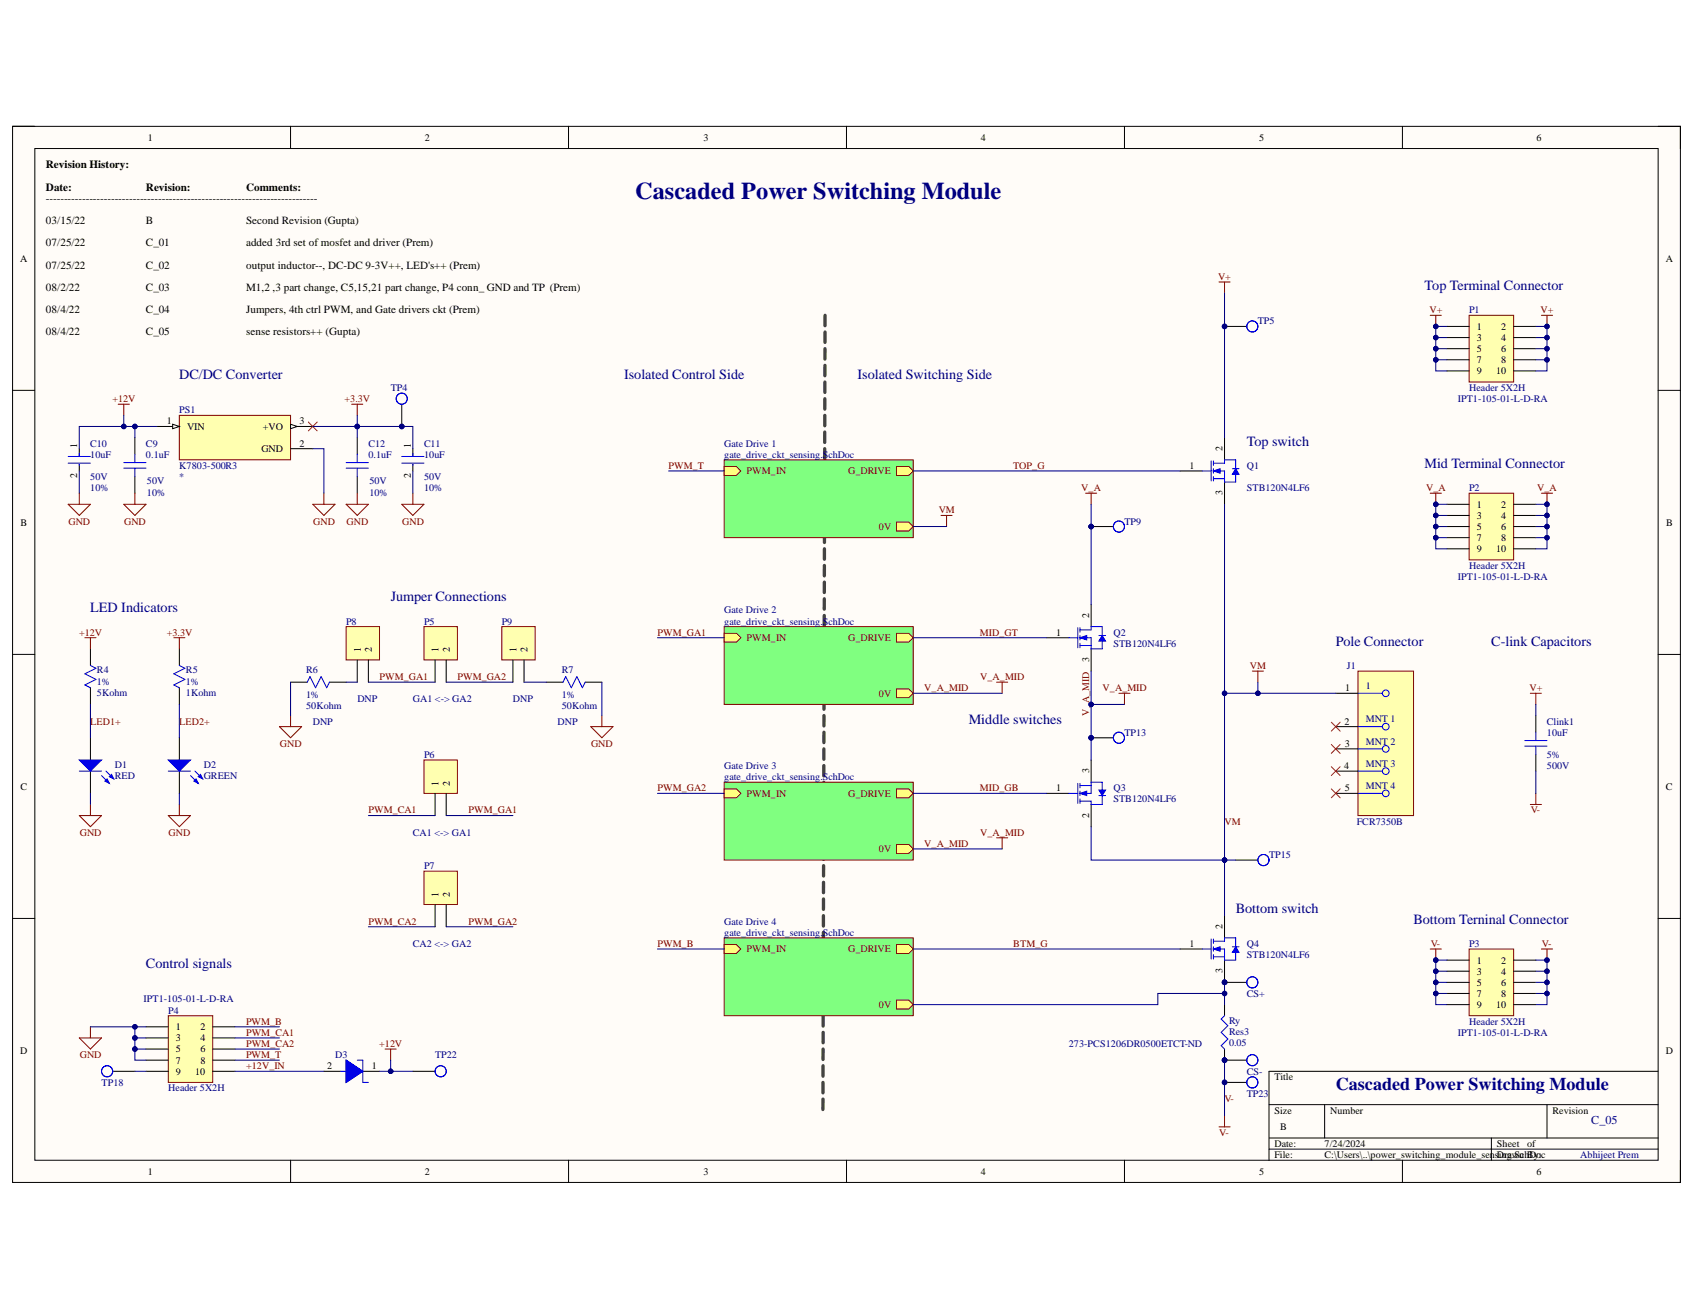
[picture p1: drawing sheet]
<svg xmlns="http://www.w3.org/2000/svg" width="279mm" height="216mm" viewBox="0 0 279 216" stroke-linecap="round" stroke-linejoin="round" font-family="sans-serif">
<defs><g id="words">
<text font-size="4" fill="#000080" x="104.7" y="32.8">Cascaded Power Switching Module</text>
<text font-size="3" fill="#000080" x="220.2" y="179.6">Cascaded Power Switching Module</text>
<g font-size="2.3" fill="#000080">
<text x="234.8" y="47.8">Top Terminal Connector</text>
<text x="29.6" y="62.5">DC/DC Converter</text>
<text x="102.9" y="62.5">Isolated Control Side</text>
<text x="141.4" y="62.5">Isolated Switching Side</text>
<text x="205.5" y="73.5">Top switch</text>
<text x="234.8" y="77.1">Mid Terminal Connector</text>
<text x="14.9" y="100.9">LED Indicators</text>
<text x="64.4" y="99.1">Jumper Connections</text>
<text x="220.2" y="106.4">Pole Connector</text>
<text x="245.8" y="106.4">C-link Capacitors</text>
<text x="159.7" y="119.2">Middle switches</text>
<text x="203.7" y="150.4">Bottom switch</text>
<text x="233" y="152.2">Bottom Terninal Connector</text>
<text x="24.1" y="159.6">Control signals</text>
</g>
<text font-size="2" fill="#000080" x="262.3" y="185.3">C_05</text>
<g font-size="1.8">
<text x="7.6" y="27.8">Revision History:</text>
<text x="7.6" y="31.4">Date:</text>
<text x="7.6" y="33.3">---------------------------------------------------------------------------</text>
<text x="24.1" y="31.4">Revision:</text>
<text x="40.6" y="31.4">Comments:</text>
<text x="7.6" y="36.9">03/15/22</text>
<text x="7.6" y="40.6">07/25/22</text>
<text x="24.1" y="36.9">B</text>
<text x="24.1" y="40.6">C_01</text>
<text x="40.6" y="36.9">Second Revision (Gupta)</text>
<text x="40.6" y="40.6">added 3rd set of mosfet and driver (Prem)</text>
<text x="7.6" y="44.3">07/25/22</text>
<text x="7.6" y="47.9">08/2/22</text>
<text x="24.1" y="44.3">C_02</text>
<text x="24.1" y="47.9">C_03</text>
<text x="40.6" y="44.3">output inductor--, DC-DC 9-3V++, LED's++ (Prem)</text>
<text x="40.6" y="47.9">M1,2 ,3 part change, C5,15,21 part change, P4 conn_ GND and TP (Prem)</text>
<text x="7.6" y="51.6">08/4/22</text>
<text x="24.1" y="51.6">C_04</text>
<text x="40.6" y="51.6">Jumpers, 4th ctrl PWM, and Gate drivers ckt (Prem)</text>
<text x="7.6" y="55.2">08/4/22</text>
<text x="24.1" y="55.2">C_05</text>
<text x="40.6" y="55.2">sense resistors++ (Gupta)</text>
</g>
<g font-size="1.7">
<text x="12.7" y="73.8" transform="rotate(-90 12.7 73.8)">1</text>
<text x="67.7" y="73.8" transform="rotate(-90 67.7 73.8)">1</text>
<text x="201.5" y="74.3" transform="rotate(-90 201.5 74.3)">2</text>
<text x="12.7" y="78.7" transform="rotate(-90 12.7 78.7)">2</text>
<text x="67.7" y="78.7" transform="rotate(-90 67.7 78.7)">2</text>
<text x="201.5" y="81.6" transform="rotate(-90 201.5 81.6)">3</text>
<text x="179.5" y="101.8" transform="rotate(-90 179.5 101.8)">2</text>
<text x="59.5" y="107.5" transform="rotate(-90 59.5 107.5)">1</text>
<text x="61.3" y="107.5" transform="rotate(-90 61.3 107.5)">2</text>
<text x="72.3" y="107.5" transform="rotate(-90 72.3 107.5)">1</text>
<text x="74.1" y="107.5" transform="rotate(-90 74.1 107.5)">2</text>
<text x="85.1" y="107.5" transform="rotate(-90 85.1 107.5)">1</text>
<text x="86.9" y="107.5" transform="rotate(-90 86.9 107.5)">2</text>
<text x="179.5" y="109.1" transform="rotate(-90 179.5 109.1)">3</text>
<text x="72.3" y="129.5" transform="rotate(-90 72.3 129.5)">1</text>
<text x="74.1" y="129.5" transform="rotate(-90 74.1 129.5)">2</text>
<text x="179.5" y="127.4" transform="rotate(-90 179.5 127.4)">3</text>
<text x="179.5" y="134.8" transform="rotate(-90 179.5 134.8)">2</text>
<text x="72.3" y="147.8" transform="rotate(-90 72.3 147.8)">1</text>
<text x="74.1" y="147.8" transform="rotate(-90 74.1 147.8)">2</text>
<text x="201.5" y="153.1" transform="rotate(-90 201.5 153.1)">2</text>
<text x="201.5" y="160.4" transform="rotate(-90 201.5 160.4)">3</text>
</g>
<text font-size="1.7" fill="#800000" x="179.5" y="117.9" transform="rotate(-90 179.5 117.9)">V_A_MID</text>
<g font-size="1.6">
<text x="24.4" y="23.2">1</text>
<text x="70" y="23.2">2</text>
<text x="116" y="23.2">3</text>
<text x="161.7" y="23.2">4</text>
<text x="207.5" y="23.2">5</text>
<text x="253.3" y="23.2">6</text>
<text x="3.3" y="43.2">A</text>
<text x="274.6" y="43.2">A</text>
<text x="243.4" y="54.4">1</text>
<text x="243.4" y="56.2">3</text>
<text x="243.4" y="58">5</text>
<text x="243.4" y="59.9">7</text>
<text x="247.5" y="54.4">2</text>
<text x="247.5" y="56.2">4</text>
<text x="247.5" y="58">6</text>
<text x="247.5" y="59.9">8</text>
<text x="243.4" y="61.7">9</text>
<text x="246.6" y="61.7">10</text>
<text x="27.5" y="69.9">1</text>
<text x="30.8" y="70.8">VIN</text>
<text x="43.3" y="70.8">+VO</text>
<text x="49.3" y="69.9">3</text>
<text x="43.1" y="74.5">GND</text>
<text x="49.3" y="73.6">2</text>
<text x="196.1" y="77.3">1</text>
<text x="243.4" y="83.7">1</text>
<text x="247.5" y="83.7">2</text>
<text x="3.4" y="86.7">B</text>
<text x="243.4" y="85.5">3</text>
<text x="243.4" y="87.3">5</text>
<text x="243.4" y="89.2">7</text>
<text x="247.5" y="85.5">4</text>
<text x="247.5" y="87.3">6</text>
<text x="247.5" y="89.2">8</text>
<text x="274.7" y="86.7">B</text>
<text x="243.4" y="91">9</text>
<text x="246.6" y="91">10</text>
<text x="174.1" y="104.7">1</text>
<text x="221.8" y="113.9">1</text>
<text x="221.6" y="119.4">2</text>
<text x="221.7" y="123.1">3</text>
<text x="3.4" y="130.2">C</text>
<text x="174.1" y="130.4">1</text>
<text x="221.6" y="126.7">4</text>
<text x="221.7" y="130.4">5</text>
<text x="274.6" y="130.2">C</text>
<text x="196.1" y="156">1</text>
<text x="243.4" y="158.8">1</text>
<text x="243.4" y="160.6">3</text>
<text x="247.5" y="158.8">2</text>
<text x="247.5" y="160.6">4</text>
<text x="243.4" y="162.5">5</text>
<text x="243.4" y="164.3">7</text>
<text x="243.4" y="166.1">9</text>
<text x="246.6" y="166.1">10</text>
<text x="247.5" y="162.5">6</text>
<text x="247.5" y="164.3">8</text>
<text x="3.3" y="173.7">D</text>
<text x="29" y="169.8">1</text>
<text x="29" y="171.6">3</text>
<text x="29" y="173.4">5</text>
<text x="33" y="169.8">2</text>
<text x="33" y="171.6">4</text>
<text x="33" y="173.4">6</text>
<text x="274.6" y="173.7">D</text>
<text x="29" y="175.3">7</text>
<text x="29" y="177.1">9</text>
<text x="32.2" y="177.1">10</text>
<text x="33" y="175.3">8</text>
<text x="53.9" y="176.2">2</text>
<text x="61.3" y="176.2">1</text>
<text x="210.1" y="178.1">Title</text>
<text x="210.1" y="183.5">Size</text>
<text x="219.3" y="183.5">Number</text>
<text x="255.9" y="183.5">Revision</text>
<text x="210.1" y="189">Date:</text>
<text x="210.1" y="190.9">File:</text>
<text x="211" y="186.3">B</text>
<text x="218.3" y="189">7/24/2024</text>
<text x="218.3" y="190.9">C:\Users\..\power_switching_module_sensing.Sc By:</text>
<text x="246.7" y="189">Sheet</text>
<text x="246.7" y="190.9">DrawnhDoc</text>
<text x="251.7" y="189">of</text>
<text x="24.4" y="193.6">1</text>
<text x="70" y="193.6">2</text>
<text x="116" y="193.6">3</text>
<text x="161.7" y="193.6">4</text>
<text x="207.5" y="193.6">5</text>
<text x="253.3" y="193.6">6</text>
</g>
<g font-size="1.6" fill="#800000">
<text x="200.8" y="46.1">V+</text>
<text x="235.6" y="51.6">V+</text>
<text x="253.9" y="51.6">V+</text>
<text x="18.5" y="66.3">+12V</text>
<text x="56.8" y="66.3">+3.3V</text>
<text x="110.2" y="77.3">PWM_T</text>
<text x="167" y="77.3">TOP_G</text>
<text x="123.1" y="78.2">PWM_IN</text>
<text x="139.8" y="78.2">G_DRIVE</text>
<text x="178.2" y="80.9">V_A</text>
<text x="235.1" y="80.9">V_A</text>
<text x="253.4" y="80.9">V_A</text>
<text x="11.3" y="86.4">GND</text>
<text x="20.5" y="86.4">GND</text>
<text x="51.6" y="86.4">GND</text>
<text x="57.1" y="86.4">GND</text>
<text x="66.3" y="86.4">GND</text>
<text x="144.9" y="87.3">0V</text>
<text x="154.7" y="84.6">VM</text>
<text x="13" y="104.7">+12V</text>
<text x="27.5" y="104.7">+3.3V</text>
<text x="108.4" y="104.7">PWM_GA1</text>
<text x="123.1" y="105.7">PWM_IN</text>
<text x="139.8" y="105.7">G_DRIVE</text>
<text x="161.5" y="104.7">MID_GT</text>
<text x="62.5" y="112.1">PWM_GA1</text>
<text x="75.4" y="112.1">PWM_GA2</text>
<text x="152.4" y="113.9">V_A_MID</text>
<text x="161.6" y="112.1">V_A_MID</text>
<text x="181.8" y="113.9">V_A_MID</text>
<text x="206" y="110.2">VM</text>
<text x="252.1" y="113.9">V+</text>
<text x="14.9" y="119.4">LED1+</text>
<text x="29.6" y="119.4">LED2+</text>
<text x="144.9" y="114.8">0V</text>
<text x="46.1" y="123.1">GND</text>
<text x="97.4" y="123.1">GND</text>
<text x="108.4" y="130.4">PWM_GA2</text>
<text x="123.1" y="131.3">PWM_IN</text>
<text x="139.8" y="131.3">G_DRIVE</text>
<text x="161.5" y="130.4">MID_GB</text>
<text x="13.2" y="137.7">GND</text>
<text x="27.8" y="137.7">GND</text>
<text x="60.7" y="134">PWM_CA1</text>
<text x="77.2" y="134">PWM_GA1</text>
<text x="161.6" y="137.7">V_A_MID</text>
<text x="201.8" y="135.9">VM</text>
<text x="252.3" y="134">V-</text>
<text x="144.9" y="140.5">0V</text>
<text x="152.4" y="139.5">V_A_MID</text>
<text x="60.7" y="152.4">PWM_CA2</text>
<text x="77.2" y="152.4">PWM_GA2</text>
<text x="108.4" y="156">PWM_B</text>
<text x="123.1" y="157">PWM_IN</text>
<text x="139.8" y="157">G_DRIVE</text>
<text x="167" y="156">BTM_G</text>
<text x="235.8" y="156">V-</text>
<text x="254.1" y="156">V-</text>
<text x="144.9" y="166.1">0V</text>
<text x="40.6" y="168.9">PWM_B</text>
<text x="40.6" y="170.7">PWM_CA1</text>
<text x="40.6" y="172.6">PWM_CA2</text>
<text x="62.5" y="172.6">+12V</text>
<text x="13.2" y="174.4">GND</text>
<text x="40.6" y="174.4">PWM_T</text>
<text x="40.6" y="176.2">+12V_IN</text>
<text x="201.8" y="181.7">V-</text>
<text x="201" y="187.2">V-</text>
</g>
<g font-size="1.6" fill="#000080">
<text x="207.3" y="53.4">TP5</text>
<text x="242.2" y="51.6">P1</text>
<text x="64.4" y="64.4">TP4</text>
<text x="242.2" y="64.4">Header 5X2H</text>
<text x="29.6" y="68.1">PS1</text>
<text x="240.3" y="66.3">IPT1-105-01-L-D-RA</text>
<text x="14.9" y="75.4">10uF</text>
<text x="14.9" y="73.6">C10</text>
<text x="24.1" y="75.4">0.1uF</text>
<text x="24.1" y="73.6">C9</text>
<text x="29.6" y="77.3">K7803-500R3</text>
<text x="60.7" y="75.4">0.1uF</text>
<text x="60.7" y="73.6">C12</text>
<text x="69.9" y="75.4">10uF</text>
<text x="69.9" y="73.6">C11</text>
<text x="119.4" y="73.6">Gate Drive 1</text>
<text x="119.4" y="75.4">gate_drive_ckt_sensing.SchDoc</text>
<text x="205.5" y="77.3">Q1</text>
<text x="14.9" y="80.9">10%</text>
<text x="14.9" y="79.1">50V</text>
<text x="24.2" y="79.8">50V</text>
<text x="24.2" y="81.7">10%</text>
<text x="29.6" y="79.1">*</text>
<text x="60.9" y="79.8">50V</text>
<text x="60.9" y="81.7">10%</text>
<text x="69.9" y="80.9">10%</text>
<text x="69.9" y="79.1">50V</text>
<text x="205.5" y="80.9">STB120N4LF6</text>
<text x="242.2" y="80.9">P2</text>
<text x="185.3" y="86.4">TP9</text>
<text x="240.3" y="95.6">IPT1-105-01-L-D-RA</text>
<text x="242.2" y="93.8">Header 5X2H</text>
<text x="119.4" y="101.1">Gate Drive 2</text>
<text x="57" y="102.9">P8</text>
<text x="69.9" y="102.9">P5</text>
<text x="82.7" y="102.9">P9</text>
<text x="119.4" y="102.9">gate_drive_ckt_sensing.SchDoc</text>
<text x="183.5" y="104.7">Q2</text>
<text x="183.5" y="106.6">STB120N4LF6</text>
<text x="16" y="112.8">1%</text>
<text x="16" y="111">R4</text>
<text x="30.7" y="112.8">1%</text>
<text x="30.7" y="111">R5</text>
<text x="50.4" y="111">R6</text>
<text x="92.6" y="111">R7</text>
<text x="222" y="110.2">J1</text>
<text x="225.1" y="113.5">1</text>
<text x="16" y="114.6">5Kohm</text>
<text x="30.7" y="114.6">1Kohm</text>
<text x="50.4" y="115">1%</text>
<text x="50.4" y="116.8">50Kohm</text>
<text x="51.5" y="119.4">DNP</text>
<text x="58.9" y="115.7">DNP</text>
<text x="68" y="115.7">GA1 &lt;-&gt; GA2</text>
<text x="84.5" y="115.7">DNP</text>
<text x="91.9" y="119.4">DNP</text>
<text x="92.6" y="115">1%</text>
<text x="92.6" y="116.8">50Kohm</text>
<text x="225.1" y="119">MNT 1</text>
<text x="255" y="119.4">Clink1</text>
<text x="69.9" y="124.9">P6</text>
<text x="185.3" y="121.2">TP13</text>
<text x="225.1" y="122.7">MNT 2</text>
<text x="255" y="124.9">5%</text>
<text x="255" y="121.2">10uF</text>
<text x="18.9" y="126.6">D1</text>
<text x="18.9" y="128.4">RED</text>
<text x="33.6" y="126.6">D2</text>
<text x="33.6" y="128.4">GREEN</text>
<text x="119.4" y="126.7">Gate Drive 3</text>
<text x="119.4" y="128.5">gate_drive_ckt_sensing.SchDoc</text>
<text x="183.5" y="130.4">Q3</text>
<text x="225.1" y="126.4">MNT 3</text>
<text x="225.1" y="130">MNT 4</text>
<text x="255" y="126.7">500V</text>
<text x="68" y="137.7">CA1 &lt;-&gt; GA1</text>
<text x="183.5" y="132.2">STB120N4LF6</text>
<text x="223.7" y="135.9">FCR7350B</text>
<text x="69.9" y="143.2">P7</text>
<text x="209.2" y="141.4">TP15</text>
<text x="119.4" y="152.4">Gate Drive 4</text>
<text x="119.4" y="154.2">gate_drive_ckt_sensing.SchDoc</text>
<text x="68" y="156">CA2 &lt;-&gt; GA2</text>
<text x="205.5" y="156">Q4</text>
<text x="205.5" y="157.9">STB120N4LF6</text>
<text x="242.2" y="156">P3</text>
<text x="23.7" y="165.2">IPT1-105-01-L-D-RA</text>
<text x="27.7" y="167.1">P4</text>
<text x="205.5" y="164.3">CS+</text>
<text x="176.2" y="172.6">273-PCS1206DR0500ETCT-ND</text>
<text x="202.6" y="172.3">0.05</text>
<text x="202.6" y="168.7">Ry</text>
<text x="202.6" y="170.5">Res3</text>
<text x="240.3" y="170.7">IPT1-105-01-L-D-RA</text>
<text x="242.2" y="168.9">Header 5X2H</text>
<text x="16.7" y="178.9">TP18</text>
<text x="27.7" y="179.9">Header 5X2H</text>
<text x="55.2" y="174.4">D3</text>
<text x="71.7" y="174.4">TP22</text>
<text x="205.5" y="177.1">CS-</text>
<text x="205.5" y="180.8">TP23</text>
<text x="260.5" y="190.9">Abhijeet Prem</text>
</g>
</g></defs>
<path d="M2.1 20.8h274.9v174.1h-274.9z" fill-rule="evenodd" fill="#fffcf8"/>
<path d="M2.1 20.8h274.9v174.1h-274.9z" fill="none" stroke="#000" stroke-width=".16"/>
<path d="M5.7 24.5h267.6v166.7h-267.6z" fill-rule="evenodd" fill="#fffcf8"/>
<g fill="none" stroke="#000" stroke-width=".16">
<path d="M2.1 20.8h3.6M5.7 24.5h267.6v166.7h-267.6zM47.9 20.8v3.7M93.7 20.8v3.7M139.5 20.8v3.7M185.4 20.8v3.7M231.2 20.8v3.7M273.3 20.8h3.7v3.7M2.1 64.3h3.6M273.3 64.3h3.7M2.1 107.9h3.6M273.3 107.9h3.7"/>
<path d="M2.1 151.4h3.6M273.3 151.4h3.7M273.3 176.6h-64.1v14.6M47.9 191.2v3.7M93.7 191.2v3.7M139.5 191.2v3.7M185.4 191.2v3.7M209.2 182.1h64.1M209.2 187.6h64.1M209.2 189.4h64.1M218.3 182.1v5.5M231.2 191.2v3.7"/>
<path d="M245.8 187.6v3.6M255 182.1v5.5M277 191.2v3.7"/>
</g>
<path d="M194.5 77.6h3.7M201.8 72.1v3.7M201.8 79.4v3.7" fill="none" stroke="#000" stroke-width=".17"/>
<path d="M198.2 77.6h1.4M199.6 76v3.3M200 76.3h1.8M200 77.6h1.8v1.8M200 78.9h1.8M200 76v.7M200 77.2v.8M200 78.5v.8" fill="none" stroke="#00f" stroke-width=".17"/>
<path d="M200 77.6l1.1-.4v.8z" fill="#00f"/>
<path d="M200 77.6l1.1-.4v.8z" fill="none" stroke="#00f" stroke-width=".16"/>
<path d="M201.8 76.3v-.5h1.9v1.4M203.7 78.2v1.2h-1.9" fill="none" stroke="#00f" stroke-width=".17"/>
<path d="M203.7 77.2l.5 1h-1.1z" fill="#00f"/>
<path d="M203.7 77.2l.5 1h-1.1z" fill="none" stroke="#00f" stroke-width=".16"/>
<path d="M203.1 77.2h1.1" fill="none" stroke="#00f" stroke-width=".17"/>
<circle cx="201.9" cy="161.9" r=".37" fill="#000080"/>
<circle cx="201.9" cy="161.9" r=".37" fill="none" stroke="#000080" stroke-width=".16"/>
<path d="M201.8 150.9v3.7M201.8 158.2v3.7" fill="none" stroke="#000" stroke-width=".17"/>
<circle cx="201.9" cy="161.9" r=".37" fill="#000080"/>
<circle cx="201.9" cy="161.9" r=".37" fill="none" stroke="#000080" stroke-width=".16"/>
<path d="M194.5 156.4h3.7" fill="none" stroke="#000" stroke-width=".17"/>
<path d="M198.2 156.4h1.4M199.6 154.8v3.3M200 155.1h1.8M200 156.4h1.8v1.8M200 157.7h1.8M200 154.8v.7M200 156v.8M200 157.3v.8" fill="none" stroke="#00f" stroke-width=".17"/>
<path d="M200 156.4l1.1-.4v.8z" fill="#00f"/>
<path d="M200 156.4l1.1-.4v.8z" fill="none" stroke="#00f" stroke-width=".16"/>
<path d="M201.8 155.1v-.5h1.9v1.4M203.7 157v1.2h-1.9" fill="none" stroke="#00f" stroke-width=".17"/>
<path d="M203.7 156l.5 1h-1.1z" fill="#00f"/>
<path d="M203.7 156l.5 1h-1.1z" fill="none" stroke="#00f" stroke-width=".16"/>
<g fill="none" stroke="#00f" stroke-width=".17">
<path d="M203.1 156h1.1"/>
<circle cx="208.3" cy="141.7" r=".92"/>
</g>
<path d="M200.9 46.5h1.9M201.8 46.5v1.8M206.4 110.6h1.9M207.3 110.6v1.8M252.3 114.3h1.8M253.2 114.3v1.8M252.3 132.6h1.8M253.2 130.8v1.8M63.5 172.9h1.8M64.4 172.9v1.8" fill="none" stroke="#800000" stroke-width=".17"/>
<g fill="none" stroke="#434343" stroke-width=".55">
<path d="M136 57.5v1.7M136 54.7v1.7M136 52v1.7M135.9 79.4v1.8M135.9 76.7v1.7M135.9 74v1.7M135.9 71.2v1.7M136 68.5v1.7M136 65.7v1.7M136 63v1.7M136 60.2v1.7M135.9 98.7v1.7"/>
<path d="M135.9 95.9v1.8M135.9 93.2v1.7M135.9 90.4v1.8M135.9 87.7v1.7M135.9 84.9v1.8M135.9 82.2v1.7M135.8 117.9v1.7M135.8 115.2v1.7M135.8 112.4v1.7M135.8 109.7v1.7M135.9 106.9l-.1 1.7M135.9 104.2v1.7"/>
<path d="M135.9 101.4v1.8M135.8 139.9v1.7M135.8 137.2v1.7M135.8 134.4v1.7M135.8 131.7v1.7M135.8 128.9v1.7M135.8 126.2v1.7M135.8 123.4v1.7M135.8 120.7v1.7M135.7 159.2v1.7M135.7 156.4v1.7M135.7 153.7v1.7"/>
<path d="M135.7 150.9v1.7M135.7 148.2v1.7M135.7 145.4v1.7M135.8 142.7v1.7M135.7 178.4v1.7M135.7 175.6v1.8M135.7 172.9v1.7M135.7 170.1v1.8M135.7 167.4v1.7M135.7 164.6v1.8M135.7 161.9v1.7M135.7 181.1l-.1 1.8"/>
</g>
<path d="M203.7 141.7h3.6" fill="none" stroke="#000" stroke-width=".17"/>
<circle cx="201.9" cy="178.4" r=".37" fill="#000080"/>
<circle cx="201.9" cy="178.4" r=".37" fill="none" stroke="#000080" stroke-width=".16"/>
<path d="M201.8 178.4h3.7" fill="none" stroke="#000" stroke-width=".17"/>
<circle cx="201.9" cy="178.4" r=".37" fill="#000080"/>
<circle cx="201.9" cy="178.4" r=".37" fill="none" stroke="#000080" stroke-width=".16"/>
<circle cx="206.4" cy="178.4" r=".92" fill="none" stroke="#00f" stroke-width=".17"/>
<circle cx="201.9" cy="53.8" r=".36" fill="#000080"/>
<circle cx="201.9" cy="53.8" r=".36" fill="none" stroke="#000080" stroke-width=".16"/>
<path d="M201.8 53.8h3.7" fill="none" stroke="#000" stroke-width=".17"/>
<circle cx="201.9" cy="53.8" r=".36" fill="#000080"/>
<circle cx="201.9" cy="53.8" r=".36" fill="none" stroke="#000080" stroke-width=".16"/>
<g fill="none" stroke="#00f" stroke-width=".17">
<path d="M56.1 176.6h1M57.1 174.7l2.7 1.9-2.7 1.8zM59.8 174.7v3.7"/>
<circle cx="206.4" cy="53.8" r=".91"/>
<circle cx="206.4" cy="53.8" r=".92"/>
</g>
<path d="M53.4 176.6h2.7M59.8 176.6h2.8" fill="none" stroke="#000" stroke-width=".17"/>
<path d="M57.1 174.7l2.7 1.9-2.7 1.8z" fill="#00f"/>
<g fill="none" stroke="#00f" stroke-width=".17">
<path d="M176.2 130.8h1.5M177.7 129.1v3.3M178 132h1.9M178 129.5h1.9M178 129.1v.7M178 130.4v.7M178 131.7v.7M179.9 128.9v1.9h-1.9M251.3 122h3.7M251.3 123h3.7M253.2 120.7v1.3M253.2 123v1.3"/>
<path d="M57.1 174.7l2.7 1.9-2.7 1.8zM58.9 174.7h.9M59.8 178.4h.9"/>
<circle cx="72.6" cy="176.6" r=".92"/>
</g>
<path d="M253.2 117.9v2.8M172.5 130.8h3.7M179.9 125.3v3.6M179.9 132.6v3.7M253.2 124.3v2.8M68.1 176.6h3.6" fill="none" stroke="#000" stroke-width=".17"/>
<path d="M178 130.8l1.1-.4v.7z" fill="#00f"/>
<path d="M178 130.8l1.1-.4v.7z" fill="none" stroke="#00f" stroke-width=".16"/>
<path d="M179.9 128.9h1.8v1.3M181.7 131.1v1.5h-1.8v-.6" fill="none" stroke="#00f" stroke-width=".17"/>
<path d="M181.1 130.2h1.1l-.5 .9z" fill="#00f"/>
<path d="M181.1 130.2h1.1l-.5 .9z" fill="none" stroke="#00f" stroke-width=".16"/>
<path d="M176.2 105.1h1.5M177.7 103.4v3.4M178 103.8h1.9M178 105.1h1.9v1.8M178 106.4h1.9M178 103.4v.8M178 104.7v.8M178 106v.8M181.1 131.1h1.1" fill="none" stroke="#00f" stroke-width=".17"/>
<path d="M179.9 99.6v3.7M172.5 105.1h3.7M179.9 106.9v3.7" fill="none" stroke="#000" stroke-width=".17"/>
<path d="M178 105.1l1.1-.4v.8z" fill="#00f"/>
<path d="M178 105.1l1.1-.4v.8z" fill="none" stroke="#00f" stroke-width=".16"/>
<path d="M179.9 103.8v-.5h1.8v1.4M181.7 105.7v1.2h-1.8" fill="none" stroke="#00f" stroke-width=".17"/>
<path d="M181.7 104.7l.5 1h-1.1z" fill="#00f"/>
<path d="M181.7 104.7l.5 1h-1.1z" fill="none" stroke="#00f" stroke-width=".16"/>
<path d="M181.1 104.7h1.1" fill="none" stroke="#00f" stroke-width=".17"/>
<path d="M178.9 81.3h1.9M179.9 81.3v1.8M184.4 114.3h1.9M185.4 114.3v1.8" fill="none" stroke="#800000" stroke-width=".17"/>
<circle cx="179.9" cy="121.6" r=".37" fill="#000080"/>
<circle cx="179.9" cy="121.6" r=".37" fill="none" stroke="#000080" stroke-width=".16"/>
<path d="M179.9 121.6h3.6" fill="none" stroke="#000" stroke-width=".17"/>
<circle cx="179.9" cy="121.6" r=".37" fill="#000080"/>
<circle cx="179.9" cy="121.6" r=".37" fill="none" stroke="#000080" stroke-width=".16"/>
<g fill="none" stroke="#00f" stroke-width=".17">
<circle cx="184.4" cy="121.6" r=".92"/>
<circle cx="184.4" cy="121.6" r=".91"/>
</g>
<circle cx="179.9" cy="86.8" r=".37" fill="#000080"/>
<circle cx="179.9" cy="86.8" r=".37" fill="none" stroke="#000080" stroke-width=".16"/>
<path d="M179.9 86.8h3.6" fill="none" stroke="#000" stroke-width=".17"/>
<circle cx="179.9" cy="86.8" r=".37" fill="#000080"/>
<circle cx="179.9" cy="86.8" r=".37" fill="none" stroke="#000080" stroke-width=".16"/>
<circle cx="184.4" cy="86.8" r=".92" fill="none" stroke="#00f" stroke-width=".17"/>
<path d="M27.7 167.4h7.4v11h-7.4z" fill-rule="evenodd" fill="#ffffb0"/>
<path d="M27.7 167.4h7.4v11h-7.4z" fill="none" stroke="#800000" stroke-width=".16"/>
<path d="M24.1 169.2h3.6M24.1 171.1h3.6M24.1 172.9h3.6M24.1 174.7h3.6M24.1 176.6h3.6M35.1 169.2h3.6M35.1 171.1h3.6M35.1 172.9h3.6M35.1 174.7h3.6M35.1 176.6h3.6" fill="none" stroke="#000" stroke-width=".17"/>
<path d="M242.2 156.4h7.3v11h-7.3z" fill-rule="evenodd" fill="#ffffb0"/>
<path d="M242.2 156.4h7.3v11h-7.3z" fill="none" stroke="#800000" stroke-width=".16"/>
<path d="M238.5 158.2h3.7M249.5 158.2h3.7M238.5 160.1h3.7M238.5 161.9h3.7M238.5 163.7h3.7M238.5 165.6h3.7M249.5 160.1h3.7M249.5 161.9h3.7M249.5 163.7h3.7M249.5 165.6h3.7" fill="none" stroke="#000" stroke-width=".17"/>
<path d="M235.8 156.4h1.8M236.7 156.4v1.8" fill="none" stroke="#800000" stroke-width=".17"/>
<circle cx="236.7" cy="158.2" r=".37" fill="#000080"/>
<circle cx="236.7" cy="158.2" r=".37" fill="none" stroke="#000080" stroke-width=".16"/>
<path d="M254.1 156.4h1.8M255 156.4v1.8" fill="none" stroke="#800000" stroke-width=".17"/>
<circle cx="255" cy="158.2" r=".37" fill="#000080"/>
<circle cx="255" cy="158.2" r=".37" fill="none" stroke="#000080" stroke-width=".16"/>
<path d="M242.2 52h7.3v11h-7.3z" fill-rule="evenodd" fill="#ffffb0"/>
<path d="M242.2 52h7.3v11h-7.3z" fill="none" stroke="#800000" stroke-width=".16"/>
<path d="M238.5 53.8h3.7M238.5 55.6h3.7M238.5 57.5h3.7M238.5 59.3h3.7M249.5 53.8h3.7M249.5 55.6h3.7M249.5 57.5h3.7M249.5 59.3h3.7M238.5 61.1h3.7M249.5 61.1h3.7" fill="none" stroke="#000" stroke-width=".17"/>
<path d="M235.8 52h1.8M236.7 52v1.8" fill="none" stroke="#800000" stroke-width=".17"/>
<circle cx="236.7" cy="53.8" r=".37" fill="#000080"/>
<circle cx="236.7" cy="53.8" r=".37" fill="none" stroke="#000080" stroke-width=".16"/>
<path d="M254.1 52h1.8M255 52v1.8" fill="none" stroke="#800000" stroke-width=".17"/>
<circle cx="255" cy="53.8" r=".37" fill="#000080"/>
<circle cx="255" cy="53.8" r=".37" fill="none" stroke="#000080" stroke-width=".16"/>
<path d="M242.2 81.3h7.3v11h-7.3z" fill-rule="evenodd" fill="#ffffb0"/>
<path d="M242.2 81.3h7.3v11h-7.3z" fill="none" stroke="#800000" stroke-width=".16"/>
<path d="M238.5 83.1h3.7M238.5 85h3.7M238.5 86.8h3.7M238.5 88.6h3.7M238.5 90.4h3.7M249.5 83.1h3.7M249.5 85h3.7M249.5 86.8h3.7M249.5 88.6h3.7M249.5 90.4h3.7" fill="none" stroke="#000" stroke-width=".17"/>
<path d="M235.8 81.3h1.8M236.7 81.3v1.8" fill="none" stroke="#800000" stroke-width=".17"/>
<circle cx="236.7" cy="83.1" r=".37" fill="#000080"/>
<circle cx="236.7" cy="83.1" r=".37" fill="none" stroke="#000080" stroke-width=".16"/>
<path d="M254.1 81.3h1.8M255 81.3v1.8" fill="none" stroke="#800000" stroke-width=".17"/>
<circle cx="255" cy="83.1" r=".37" fill="#000080"/>
<circle cx="255" cy="83.1" r=".37" fill="none" stroke="#000080" stroke-width=".16"/>
<path d="M19.5 66.6h1.8M20.4 66.6v1.9M58 66.6h1.8M58.9 66.6v1.9M11.2 83.1h3.7l-1.8 1.8zM13.1 81.3v1.8M13.1 171.1h3.6l-1.8 1.8zM14.9 169.2v1.9" fill="none" stroke="#800000" stroke-width=".17"/>
<circle cx="66.2" cy="70.3" r=".37" fill="#000080"/>
<circle cx="66.2" cy="70.3" r=".37" fill="none" stroke="#000080" stroke-width=".16"/>
<path d="M66.2 66.6v3.7" fill="none" stroke="#000" stroke-width=".17"/>
<circle cx="66.2" cy="70.3" r=".37" fill="#000080"/>
<circle cx="66.2" cy="70.3" r=".37" fill="none" stroke="#000080" stroke-width=".16"/>
<circle cx="66.2" cy="65.7" r=".92" fill="none" stroke="#00f" stroke-width=".17"/>
<path d="M14.9 121.6v3.7M14.9 127.1v3.7" fill="none" stroke="#000" stroke-width=".17"/>
<path d="M13.1 125.3h3.6l-1.8 1.8z" fill="#00f"/>
<path d="M13.1 125.3h3.6l-1.8 1.8zM16.7 127.8l1.3 1.3M17.5 127.1l1.3 1.3" fill="none" stroke="#00f" stroke-width=".17"/>
<path d="M17.3 128.7l.4-.3 .3 .7z" fill="#00f"/>
<path d="M17.3 128.7l.4-.3 .3 .7z" fill="none" stroke="#00f" stroke-width=".17"/>
<path d="M18.4 127.6l.4 .8-.8-.4z" fill="#00f"/>
<path d="M13.1 127.1h3.6M18.4 127.6l.4 .8-.8-.4z" fill="none" stroke="#00f" stroke-width=".17"/>
<path d="M29.6 121.6v3.7M29.6 127.1v3.7" fill="none" stroke="#000" stroke-width=".17"/>
<path d="M27.7 125.3h3.7l-1.8 1.8z" fill="#00f"/>
<path d="M27.7 125.3h3.7l-1.8 1.8zM31.4 127.8l1.3 1.3M32.1 127.1l1.3 1.3" fill="none" stroke="#00f" stroke-width=".17"/>
<path d="M31.9 128.7l.4-.3 .4 .7z" fill="#00f"/>
<path d="M31.9 128.7l.4-.3 .4 .7z" fill="none" stroke="#00f" stroke-width=".17"/>
<path d="M33 127.6l.4 .8-.7-.4z" fill="#00f"/>
<path d="M14.9 109.7l.9 .4-1.8 1 1.8 .9-1.8 .9 .9 .4M29.6 109.7l.9 .4-1.9 1 1.9 .9-1.9 .9 1 .4M27.7 127.1h3.7M33 127.6l.4 .8-.7-.4z" fill="none" stroke="#00f" stroke-width=".17"/>
<path d="M14.9 106.9v2.8M14.9 113.3v2.8M29.6 106.9v2.8M29.6 113.3v2.8" fill="none" stroke="#000" stroke-width=".17"/>
<path d="M14 105.1h1.8M14.9 105.1v1.8M28.6 105.1h1.9M29.6 105.1v1.8M13.1 134.4h3.6l-1.8 1.8zM14.9 132.6v1.8M27.7 134.4h3.7l-1.8 1.8zM29.6 132.6v1.8" fill="none" stroke="#800000" stroke-width=".17"/>
<path d="M29.6 68.5h18.3v7.3h-18.3z" fill-rule="evenodd" fill="#ffffb0"/>
<path d="M29.6 68.5h18.3v7.3h-18.3z" fill="none" stroke="#800000" stroke-width=".17"/>
<path d="M25.9 70.3h3.7" fill="none" stroke="#000" stroke-width=".17"/>
<path d="M28.5 69.9l1.1 .4-1.1 .4z" fill="#f8fcff"/>
<path d="M28.5 69.9l1.1 .4-1.1 .4z" fill="none" stroke="#000" stroke-width=".16"/>
<path d="M47.9 70.3h3.7" fill="none" stroke="#000" stroke-width=".17"/>
<path d="M47.9 69.9l1.1 .4-1.1 .4z" fill="#f8fcff"/>
<path d="M47.9 69.9l1.1 .4-1.1 .4z" fill="none" stroke="#000" stroke-width=".16"/>
<path d="M13.1 74v1.2M13.1 76.5v1.1M22.2 72.1v2.8M22.2 78.5v2.8M47.9 74h3.7M58.9 72.1v2.8M58.9 78.5v2.8M68.1 74v1.2M68.1 76.5v1.1" fill="none" stroke="#000" stroke-width=".17"/>
<path d="M20.4 83.1h3.7l-1.9 1.8zM22.2 81.3v1.8M51.6 83.1h3.6l-1.8 1.8zM53.4 81.3v1.8M57.1 83.1h3.6l-1.8 1.8zM58.9 81.3v1.8M66.2 83.1h3.7l-1.8 1.8zM68.1 81.3v1.8" fill="none" stroke="#800000" stroke-width=".17"/>
<g fill="none" stroke="#00f" stroke-width=".17">
<path d="M11.2 75.2h3.7M11.2 76.3h3.7M13.1 74.7v.5M13.1 76.5v.2M20.4 76.2h3.7M20.4 77.2h3.7M22.2 74.9v1.3M22.2 77.2v1.3M57.1 76.2h3.6M57.1 77.2h3.6M58.9 74.9v1.3M58.9 77.2v1.3"/>
<path d="M66.2 75.2h3.7M66.2 76.3h3.7M68.1 74.7v.5M68.1 76.5v.2"/>
</g>
<path d="M50.8 69.6l1.5 1.4M52.3 69.6l-1.5 1.4" fill="none" stroke="#f00" stroke-width=".16"/>
<path d="M223.8 110.6h9.2v23.8h-9.2z" fill-rule="evenodd" fill="#ffffb0"/>
<path d="M223.8 110.6h9.2v23.8h-9.2z" fill="none" stroke="#800000" stroke-width=".17"/>
<g fill="none" stroke="#00f" stroke-width=".17">
<path d="M223.8 114.3h4.1M223.8 119.8h4.1M223.8 123.4h4.1M223.8 127.1h4.1M223.8 130.8h4.1"/>
<circle cx="228.4" cy="119.8" r=".55"/>
<circle cx="228.4" cy="114.3" r=".55"/>
<circle cx="228.4" cy="130.8" r=".55"/>
<circle cx="228.4" cy="123.4" r=".55"/>
<circle cx="228.4" cy="127.1" r=".55"/>
<circle cx="17.7" cy="176.6" r=".92"/>
</g>
<path d="M220.2 114.3h3.6M220.2 119.8h3.6M220.2 123.4h3.6M220.2 127.1h3.6M220.2 130.8h3.6M18.6 176.6h3.6" fill="none" stroke="#000" stroke-width=".17"/>
<path d="M219.4 119l1.5 1.5M220.9 119l-1.5 1.5M219.4 122.7l1.5 1.5M219.4 126.4l1.5 1.4M219.4 130l1.5 1.5M220.9 122.7l-1.5 1.5M220.9 126.4l-1.5 1.4M220.9 130l-1.5 1.5" fill="none" stroke="#f00" stroke-width=".16"/>
<path d="M119.4 75.8h31.1v12.8h-31.1z" fill-rule="evenodd" fill="#80ff80"/>
<path d="M119.4 75.8h31.1v12.8h-31.1z" fill="none" stroke="#800000" stroke-width=".16"/>
<path d="M147.8 76.9h2l.7 .7-.7 .7h-2z" fill-rule="evenodd" fill="#ffff80"/>
<path d="M147.8 76.9h2l.7 .7-.7 .7h-2z" fill="none" stroke="#800000" stroke-width=".16"/>
<path d="M147.8 86h2l.7 .8-.7 .7h-2z" fill-rule="evenodd" fill="#ffff80"/>
<path d="M147.8 86h2l.7 .8-.7 .7h-2z" fill="none" stroke="#800000" stroke-width=".16"/>
<path d="M119.4 76.9h2l.7 .7-.7 .7h-2z" fill-rule="evenodd" fill="#ffff80"/>
<path d="M119.4 76.9h2l.7 .7-.7 .7h-2z" fill="none" stroke="#800000" stroke-width=".16"/>
<path d="M155.1 84.9h1.8M156 84.9v1.9" fill="none" stroke="#800000" stroke-width=".17"/>
<path d="M119.4 103.3h31.1v12.8h-31.1z" fill-rule="evenodd" fill="#80ff80"/>
<path d="M119.4 103.3h31.1v12.8h-31.1z" fill="none" stroke="#800000" stroke-width=".16"/>
<path d="M147.8 104.4h2l.7 .7-.7 .7h-2z" fill-rule="evenodd" fill="#ffff80"/>
<path d="M147.8 104.4h2l.7 .7-.7 .7h-2z" fill="none" stroke="#800000" stroke-width=".16"/>
<path d="M147.8 113.5h2l.7 .8-.7 .7h-2z" fill-rule="evenodd" fill="#ffff80"/>
<path d="M147.8 113.5h2l.7 .8-.7 .7h-2z" fill="none" stroke="#800000" stroke-width=".16"/>
<path d="M119.4 104.4h2l.7 .7-.7 .7h-2z" fill-rule="evenodd" fill="#ffff80"/>
<path d="M119.4 104.4h2l.7 .7-.7 .7h-2z" fill="none" stroke="#800000" stroke-width=".16"/>
<path d="M119.4 128.9h31.1v12.8h-31.1z" fill-rule="evenodd" fill="#80ff80"/>
<path d="M119.4 128.9h31.1v12.8h-31.1z" fill="none" stroke="#800000" stroke-width=".16"/>
<path d="M147.8 130h2l.7 .8-.7 .7h-2z" fill-rule="evenodd" fill="#ffff80"/>
<path d="M147.8 130h2l.7 .8-.7 .7h-2z" fill="none" stroke="#800000" stroke-width=".16"/>
<path d="M147.8 139.2h2l.7 .7-.7 .7h-2z" fill-rule="evenodd" fill="#ffff80"/>
<path d="M147.8 139.2h2l.7 .7-.7 .7h-2z" fill="none" stroke="#800000" stroke-width=".16"/>
<path d="M119.4 130h2l.7 .8-.7 .7h-2z" fill-rule="evenodd" fill="#ffff80"/>
<path d="M119.4 130h2l.7 .8-.7 .7h-2z" fill="none" stroke="#800000" stroke-width=".16"/>
<path d="M164.3 112.4h1.8M165.2 112.4v1.9M164.3 138.1h1.8M165.2 138.1v1.8" fill="none" stroke="#800000" stroke-width=".17"/>
<path d="M119.4 154.6h31.1v12.8h-31.1z" fill-rule="evenodd" fill="#80ff80"/>
<path d="M119.4 154.6h31.1v12.8h-31.1z" fill="none" stroke="#800000" stroke-width=".16"/>
<path d="M147.8 155.7h2l.7 .7-.7 .7h-2z" fill-rule="evenodd" fill="#ffff80"/>
<path d="M147.8 155.7h2l.7 .7-.7 .7h-2z" fill="none" stroke="#800000" stroke-width=".16"/>
<path d="M147.8 164.8h2l.7 .8-.7 .7h-2z" fill-rule="evenodd" fill="#ffff80"/>
<path d="M147.8 164.8h2l.7 .8-.7 .7h-2z" fill="none" stroke="#800000" stroke-width=".16"/>
<path d="M119.4 155.7h2l.7 .7-.7 .7h-2z" fill-rule="evenodd" fill="#ffff80"/>
<path d="M119.4 155.7h2l.7 .7-.7 .7h-2z" fill="none" stroke="#800000" stroke-width=".16"/>
<path d="M69.9 103.3h5.5v5.5h-5.5z" fill-rule="evenodd" fill="#ffffb0"/>
<path d="M69.9 103.3h5.5v5.5h-5.5z" fill="none" stroke="#800000" stroke-width=".16"/>
<path d="M47.9 112.4h2.7M54.3 112.4h2.8M71.7 108.8v3.6M73.6 108.8v3.6M90 112.4h2.8M96.5 112.4h2.7" fill="none" stroke="#000" stroke-width=".17"/>
<path d="M50.6 112.4l.5-.9 .9 1.8 .9-1.8 1 1.8 .4-.9M92.8 112.4l.5-.9 .9 1.8 .9-1.8 .9 1.8 .5-.9" fill="none" stroke="#00f" stroke-width=".17"/>
<path d="M46.1 119.8h3.6l-1.8 1.8zM47.9 117.9v1.9M97.4 119.8h3.6l-1.8 1.8zM99.2 117.9v1.9" fill="none" stroke="#800000" stroke-width=".17"/>
<path d="M69.9 125.3h5.5v5.5h-5.5z" fill-rule="evenodd" fill="#ffffb0"/>
<path d="M69.9 125.3h5.5v5.5h-5.5z" fill="none" stroke="#800000" stroke-width=".16"/>
<path d="M71.7 130.8v3.6M73.6 130.8v3.6" fill="none" stroke="#000" stroke-width=".17"/>
<path d="M69.9 143.6h5.5v5.5h-5.5z" fill-rule="evenodd" fill="#ffffb0"/>
<path d="M69.9 143.6h5.5v5.5h-5.5z" fill="none" stroke="#800000" stroke-width=".16"/>
<path d="M71.7 149.1v3.6M73.6 149.1v3.6" fill="none" stroke="#000" stroke-width=".17"/>
<path d="M57.1 103.3h5.5v5.5h-5.5z" fill-rule="evenodd" fill="#ffffb0"/>
<path d="M57.1 103.3h5.5v5.5h-5.5z" fill="none" stroke="#800000" stroke-width=".16"/>
<path d="M58.9 108.8v3.6M60.7 108.8v3.6" fill="none" stroke="#000" stroke-width=".17"/>
<path d="M82.7 103.3h5.5v5.5h-5.5z" fill-rule="evenodd" fill="#ffffb0"/>
<path d="M82.7 103.3h5.5v5.5h-5.5z" fill="none" stroke="#800000" stroke-width=".16"/>
<path d="M84.5 108.8v3.6M86.4 108.8v3.6" fill="none" stroke="#000" stroke-width=".17"/>
<path d="M200.9 185.7h1.9M201.8 183.9v1.8" fill="none" stroke="#800000" stroke-width=".17"/>
<circle cx="201.9" cy="174.7" r=".36" fill="#000080"/>
<circle cx="201.9" cy="174.7" r=".36" fill="none" stroke="#000080" stroke-width=".16"/>
<path d="M201.8 172.9v1.8" fill="none" stroke="#000" stroke-width=".17"/>
<circle cx="201.9" cy="174.7" r=".36" fill="#000080"/>
<circle cx="201.9" cy="174.7" r=".36" fill="none" stroke="#000080" stroke-width=".16"/>
<path d="M201.8 165.6v1.8" fill="none" stroke="#000" stroke-width=".17"/>
<path d="M201.8 167.4l-.5 .5 1.1 1.1-1.1 1.1 1.1 1.1-1.1 1.1 .5 .6" fill="none" stroke="#00f" stroke-width=".17"/>
<path d="M238.5 158.2h-1.8v7.4h1.8" fill="none" stroke="#000080" stroke-width=".17"/>
<circle cx="236.7" cy="158.2" r=".37" fill="#000080"/>
<circle cx="236.7" cy="158.2" r=".37" fill="none" stroke="#000080" stroke-width=".16"/>
<circle cx="236.7" cy="160.1" r=".37" fill="#000080"/>
<circle cx="236.7" cy="160.1" r=".37" fill="none" stroke="#000080" stroke-width=".16"/>
<circle cx="236.7" cy="161.9" r=".37" fill="#000080"/>
<circle cx="236.7" cy="161.9" r=".37" fill="none" stroke="#000080" stroke-width=".16"/>
<circle cx="236.7" cy="163.7" r=".37" fill="#000080"/>
<circle cx="236.7" cy="163.7" r=".37" fill="none" stroke="#000080" stroke-width=".16"/>
<path d="M236.7 163.7h1.8" fill="none" stroke="#000080" stroke-width=".17"/>
<circle cx="236.7" cy="163.7" r=".37" fill="#000080"/>
<circle cx="236.7" cy="163.7" r=".37" fill="none" stroke="#000080" stroke-width=".16"/>
<path d="M236.7 161.9h1.8" fill="none" stroke="#000080" stroke-width=".17"/>
<circle cx="236.7" cy="161.9" r=".37" fill="#000080"/>
<circle cx="236.7" cy="161.9" r=".37" fill="none" stroke="#000080" stroke-width=".16"/>
<path d="M236.7 160.1h1.8" fill="none" stroke="#000080" stroke-width=".17"/>
<circle cx="236.7" cy="160.1" r=".37" fill="#000080"/>
<circle cx="236.7" cy="160.1" r=".37" fill="none" stroke="#000080" stroke-width=".16"/>
<path d="M253.2 158.2h1.8v7.4h-1.8" fill="none" stroke="#000080" stroke-width=".17"/>
<circle cx="255" cy="158.2" r=".37" fill="#000080"/>
<circle cx="255" cy="158.2" r=".37" fill="none" stroke="#000080" stroke-width=".16"/>
<circle cx="255" cy="160.1" r=".37" fill="#000080"/>
<circle cx="255" cy="160.1" r=".37" fill="none" stroke="#000080" stroke-width=".16"/>
<circle cx="255" cy="161.9" r=".37" fill="#000080"/>
<circle cx="255" cy="161.9" r=".37" fill="none" stroke="#000080" stroke-width=".16"/>
<circle cx="255" cy="163.7" r=".37" fill="#000080"/>
<circle cx="255" cy="163.7" r=".37" fill="none" stroke="#000080" stroke-width=".16"/>
<path d="M253.2 163.7h1.8" fill="none" stroke="#000080" stroke-width=".17"/>
<circle cx="255" cy="163.7" r=".37" fill="#000080"/>
<circle cx="255" cy="163.7" r=".37" fill="none" stroke="#000080" stroke-width=".16"/>
<path d="M253.2 161.9h1.8" fill="none" stroke="#000080" stroke-width=".17"/>
<circle cx="255" cy="161.9" r=".37" fill="#000080"/>
<circle cx="255" cy="161.9" r=".37" fill="none" stroke="#000080" stroke-width=".16"/>
<path d="M253.2 160.1h1.8" fill="none" stroke="#000080" stroke-width=".17"/>
<circle cx="255" cy="160.1" r=".37" fill="#000080"/>
<circle cx="255" cy="160.1" r=".37" fill="none" stroke="#000080" stroke-width=".16"/>
<path d="M238.5 53.8h-1.8v7.3h1.8" fill="none" stroke="#000080" stroke-width=".17"/>
<circle cx="236.7" cy="53.8" r=".37" fill="#000080"/>
<circle cx="236.7" cy="53.8" r=".37" fill="none" stroke="#000080" stroke-width=".16"/>
<circle cx="236.7" cy="55.6" r=".37" fill="#000080"/>
<circle cx="236.7" cy="55.6" r=".37" fill="none" stroke="#000080" stroke-width=".16"/>
<circle cx="236.7" cy="57.5" r=".37" fill="#000080"/>
<circle cx="236.7" cy="57.5" r=".37" fill="none" stroke="#000080" stroke-width=".16"/>
<circle cx="236.7" cy="59.3" r=".37" fill="#000080"/>
<circle cx="236.7" cy="59.3" r=".37" fill="none" stroke="#000080" stroke-width=".16"/>
<path d="M236.7 59.3h1.8" fill="none" stroke="#000080" stroke-width=".17"/>
<circle cx="236.7" cy="59.3" r=".37" fill="#000080"/>
<circle cx="236.7" cy="59.3" r=".37" fill="none" stroke="#000080" stroke-width=".16"/>
<path d="M236.7 57.5h1.8" fill="none" stroke="#000080" stroke-width=".17"/>
<circle cx="236.7" cy="57.5" r=".37" fill="#000080"/>
<circle cx="236.7" cy="57.5" r=".37" fill="none" stroke="#000080" stroke-width=".16"/>
<path d="M236.7 55.6h1.8" fill="none" stroke="#000080" stroke-width=".17"/>
<circle cx="236.7" cy="55.6" r=".37" fill="#000080"/>
<circle cx="236.7" cy="55.6" r=".37" fill="none" stroke="#000080" stroke-width=".16"/>
<path d="M253.2 53.8h1.8v7.3h-1.8" fill="none" stroke="#000080" stroke-width=".17"/>
<circle cx="255" cy="53.8" r=".37" fill="#000080"/>
<circle cx="255" cy="53.8" r=".37" fill="none" stroke="#000080" stroke-width=".16"/>
<circle cx="255" cy="55.6" r=".37" fill="#000080"/>
<circle cx="255" cy="55.6" r=".37" fill="none" stroke="#000080" stroke-width=".16"/>
<circle cx="255" cy="57.5" r=".37" fill="#000080"/>
<circle cx="255" cy="57.5" r=".37" fill="none" stroke="#000080" stroke-width=".16"/>
<circle cx="255" cy="59.3" r=".37" fill="#000080"/>
<circle cx="255" cy="59.3" r=".37" fill="none" stroke="#000080" stroke-width=".16"/>
<path d="M253.2 59.3h1.8" fill="none" stroke="#000080" stroke-width=".17"/>
<circle cx="255" cy="59.3" r=".37" fill="#000080"/>
<circle cx="255" cy="59.3" r=".37" fill="none" stroke="#000080" stroke-width=".16"/>
<path d="M253.2 57.5h1.8" fill="none" stroke="#000080" stroke-width=".17"/>
<circle cx="255" cy="57.5" r=".37" fill="#000080"/>
<circle cx="255" cy="57.5" r=".37" fill="none" stroke="#000080" stroke-width=".16"/>
<path d="M253.2 55.6h1.8" fill="none" stroke="#000080" stroke-width=".17"/>
<circle cx="255" cy="55.6" r=".37" fill="#000080"/>
<circle cx="255" cy="55.6" r=".37" fill="none" stroke="#000080" stroke-width=".16"/>
<path d="M238.5 83.1h-1.8v7.3h1.8" fill="none" stroke="#000080" stroke-width=".17"/>
<circle cx="236.7" cy="83.1" r=".37" fill="#000080"/>
<circle cx="236.7" cy="83.1" r=".37" fill="none" stroke="#000080" stroke-width=".16"/>
<circle cx="236.7" cy="84.9" r=".37" fill="#000080"/>
<circle cx="236.7" cy="84.9" r=".37" fill="none" stroke="#000080" stroke-width=".16"/>
<circle cx="236.7" cy="86.8" r=".37" fill="#000080"/>
<circle cx="236.7" cy="86.8" r=".37" fill="none" stroke="#000080" stroke-width=".16"/>
<circle cx="236.7" cy="88.6" r=".37" fill="#000080"/>
<circle cx="236.7" cy="88.6" r=".37" fill="none" stroke="#000080" stroke-width=".16"/>
<path d="M236.7 88.6h1.8" fill="none" stroke="#000080" stroke-width=".17"/>
<circle cx="236.7" cy="88.6" r=".37" fill="#000080"/>
<circle cx="236.7" cy="88.6" r=".37" fill="none" stroke="#000080" stroke-width=".16"/>
<path d="M236.7 86.8h1.8" fill="none" stroke="#000080" stroke-width=".17"/>
<circle cx="236.7" cy="86.8" r=".37" fill="#000080"/>
<circle cx="236.7" cy="86.8" r=".37" fill="none" stroke="#000080" stroke-width=".16"/>
<path d="M236.7 85h1.8" fill="none" stroke="#000080" stroke-width=".17"/>
<circle cx="236.7" cy="84.9" r=".37" fill="#000080"/>
<circle cx="236.7" cy="84.9" r=".37" fill="none" stroke="#000080" stroke-width=".16"/>
<path d="M253.2 83.1h1.8v7.3h-1.8" fill="none" stroke="#000080" stroke-width=".17"/>
<circle cx="255" cy="83.1" r=".37" fill="#000080"/>
<circle cx="255" cy="83.1" r=".37" fill="none" stroke="#000080" stroke-width=".16"/>
<circle cx="255" cy="84.9" r=".37" fill="#000080"/>
<circle cx="255" cy="84.9" r=".37" fill="none" stroke="#000080" stroke-width=".16"/>
<circle cx="255" cy="86.8" r=".37" fill="#000080"/>
<circle cx="255" cy="86.8" r=".37" fill="none" stroke="#000080" stroke-width=".16"/>
<circle cx="255" cy="88.6" r=".37" fill="#000080"/>
<circle cx="255" cy="88.6" r=".37" fill="none" stroke="#000080" stroke-width=".16"/>
<path d="M253.2 88.6h1.8" fill="none" stroke="#000080" stroke-width=".17"/>
<circle cx="255" cy="88.6" r=".37" fill="#000080"/>
<circle cx="255" cy="88.6" r=".37" fill="none" stroke="#000080" stroke-width=".16"/>
<path d="M253.2 86.8h1.8" fill="none" stroke="#000080" stroke-width=".17"/>
<circle cx="255" cy="86.8" r=".37" fill="#000080"/>
<circle cx="255" cy="86.8" r=".37" fill="none" stroke="#000080" stroke-width=".16"/>
<path d="M253.2 85h1.8" fill="none" stroke="#000080" stroke-width=".17"/>
<circle cx="255" cy="84.9" r=".37" fill="#000080"/>
<circle cx="255" cy="84.9" r=".37" fill="none" stroke="#000080" stroke-width=".16"/>
<path d="M13.1 77.6v3.7M20.4 68.5v1.8M51.6 74h1.8v7.3M68.1 77.6v3.7M14.9 130.8v1.8M29.6 130.8v1.8M38.7 169.2h7.4M38.7 172.9h7.4M38.7 171.1h7.4" fill="none" stroke="#000080" stroke-width=".17"/>
<circle cx="20.4" cy="70.3" r=".37" fill="#000080"/>
<circle cx="20.4" cy="70.3" r=".37" fill="none" stroke="#000080" stroke-width=".16"/>
<path d="M29.6 116.1v5.5M253.2 127.1v3.7M64.4 174.7v1.9" fill="none" stroke="#000080" stroke-width=".17"/>
<circle cx="64.4" cy="176.6" r=".37" fill="#000080"/>
<circle cx="64.4" cy="176.6" r=".37" fill="none" stroke="#000080" stroke-width=".16"/>
<path d="M24.1 169.2h-1.9v5.5h1.9" fill="none" stroke="#000080" stroke-width=".17"/>
<circle cx="22.2" cy="169.2" r=".37" fill="#000080"/>
<circle cx="22.2" cy="169.2" r=".37" fill="none" stroke="#000080" stroke-width=".16"/>
<circle cx="22.2" cy="171.1" r=".37" fill="#000080"/>
<circle cx="22.2" cy="171.1" r=".37" fill="none" stroke="#000080" stroke-width=".16"/>
<circle cx="22.2" cy="172.9" r=".37" fill="#000080"/>
<circle cx="22.2" cy="172.9" r=".37" fill="none" stroke="#000080" stroke-width=".16"/>
<path d="M14.9 169.2h7.3" fill="none" stroke="#000080" stroke-width=".17"/>
<circle cx="22.2" cy="169.2" r=".37" fill="#000080"/>
<circle cx="22.2" cy="169.2" r=".37" fill="none" stroke="#000080" stroke-width=".16"/>
<path d="M22.2 171.1h1.9" fill="none" stroke="#000080" stroke-width=".17"/>
<circle cx="22.2" cy="171.1" r=".37" fill="#000080"/>
<circle cx="22.2" cy="171.1" r=".37" fill="none" stroke="#000080" stroke-width=".16"/>
<path d="M22.2 172.9h1.9" fill="none" stroke="#000080" stroke-width=".17"/>
<circle cx="22.2" cy="172.9" r=".37" fill="#000080"/>
<circle cx="22.2" cy="172.9" r=".37" fill="none" stroke="#000080" stroke-width=".16"/>
<path d="M22.2 176.6h1.9M38.7 176.6h14.7M62.6 176.6h5.5" fill="none" stroke="#000080" stroke-width=".17"/>
<circle cx="64.4" cy="176.6" r=".37" fill="#000080"/>
<circle cx="64.4" cy="176.6" r=".37" fill="none" stroke="#000080" stroke-width=".16"/>
<g fill="none" stroke="#000080" stroke-width=".17">
<path d="M110.2 77.6h9.2M150.5 77.6h44M150.5 86.8h5.5M108.4 105.1h11M150.5 105.1h22M150.5 114.3h14.7M179.9 116.1h5.5M108.4 130.8h11M150.5 130.8h22M150.5 139.9h14.7M108.4 156.4h11M150.5 156.4h44"/>
<path d="M38.7 174.7h7.4"/>
</g>
<circle cx="179.9" cy="116.1" r=".37" fill="#000080"/>
<circle cx="179.9" cy="116.1" r=".37" fill="none" stroke="#000080" stroke-width=".16"/>
<path d="M179.9 110.6v14.7" fill="none" stroke="#000080" stroke-width=".17"/>
<circle cx="179.9" cy="121.6" r=".37" fill="#000080"/>
<circle cx="179.9" cy="121.6" r=".37" fill="none" stroke="#000080" stroke-width=".16"/>
<circle cx="179.9" cy="116.1" r=".37" fill="#000080"/>
<circle cx="179.9" cy="116.1" r=".37" fill="none" stroke="#000080" stroke-width=".16"/>
<path d="M179.9 136.3v5.4h23.8" fill="none" stroke="#000080" stroke-width=".17"/>
<circle cx="201.9" cy="141.7" r=".36" fill="#000080"/>
<circle cx="201.9" cy="141.7" r=".36" fill="none" stroke="#000080" stroke-width=".16"/>
<path d="M201.8 141.7v9.2" fill="none" stroke="#000080" stroke-width=".17"/>
<circle cx="201.9" cy="141.7" r=".36" fill="#000080"/>
<circle cx="201.9" cy="141.7" r=".36" fill="none" stroke="#000080" stroke-width=".16"/>
<path d="M14.9 116.1v5.5M47.9 112.4v5.5M57.1 112.4h1.8M60.7 112.4h11M73.6 112.4h10.9M86.4 112.4h3.6M99.2 112.4v5.5M207.3 112.4v1.9M60.7 134.4h11M73.6 134.4h10.9M60.7 152.7h11M73.6 152.7h10.9" fill="none" stroke="#000080" stroke-width=".17"/>
<circle cx="207.3" cy="114.3" r=".36" fill="#000080"/>
<circle cx="207.3" cy="114.3" r=".36" fill="none" stroke="#000080" stroke-width=".16"/>
<path d="M201.8 114.3h18.4" fill="none" stroke="#000080" stroke-width=".17"/>
<circle cx="201.9" cy="114.3" r=".36" fill="#000080"/>
<circle cx="201.9" cy="114.3" r=".36" fill="none" stroke="#000080" stroke-width=".16"/>
<circle cx="207.3" cy="114.3" r=".36" fill="#000080"/>
<circle cx="207.3" cy="114.3" r=".36" fill="none" stroke="#000080" stroke-width=".16"/>
<path d="M201.8 83.1v58.6M253.2 116.1v1.8" fill="none" stroke="#000080" stroke-width=".17"/>
<circle cx="201.9" cy="141.7" r=".36" fill="#000080"/>
<circle cx="201.9" cy="141.7" r=".36" fill="none" stroke="#000080" stroke-width=".16"/>
<circle cx="201.9" cy="114.3" r=".36" fill="#000080"/>
<circle cx="201.9" cy="114.3" r=".36" fill="none" stroke="#000080" stroke-width=".16"/>
<path d="M22.2 70.3v1.8" fill="none" stroke="#000080" stroke-width=".17"/>
<circle cx="22.2" cy="70.3" r=".37" fill="#000080"/>
<circle cx="22.2" cy="70.3" r=".37" fill="none" stroke="#000080" stroke-width=".16"/>
<path d="M25.9 70.3h-12.8v3.7" fill="none" stroke="#000080" stroke-width=".17"/>
<circle cx="20.4" cy="70.3" r=".37" fill="#000080"/>
<circle cx="20.4" cy="70.3" r=".37" fill="none" stroke="#000080" stroke-width=".16"/>
<circle cx="22.2" cy="70.3" r=".37" fill="#000080"/>
<circle cx="22.2" cy="70.3" r=".37" fill="none" stroke="#000080" stroke-width=".16"/>
<path d="M58.9 70.3v1.8" fill="none" stroke="#000080" stroke-width=".17"/>
<circle cx="58.9" cy="70.3" r=".37" fill="#000080"/>
<circle cx="58.9" cy="70.3" r=".37" fill="none" stroke="#000080" stroke-width=".16"/>
<path d="M51.6 70.3h16.5v3.7" fill="none" stroke="#000080" stroke-width=".17"/>
<circle cx="58.9" cy="70.3" r=".37" fill="#000080"/>
<circle cx="58.9" cy="70.3" r=".37" fill="none" stroke="#000080" stroke-width=".16"/>
<circle cx="66.2" cy="70.3" r=".37" fill="#000080"/>
<circle cx="66.2" cy="70.3" r=".37" fill="none" stroke="#000080" stroke-width=".16"/>
<path d="M58.9 68.5v1.8" fill="none" stroke="#000080" stroke-width=".17"/>
<circle cx="58.9" cy="70.3" r=".37" fill="#000080"/>
<circle cx="58.9" cy="70.3" r=".37" fill="none" stroke="#000080" stroke-width=".16"/>
<path d="M201.8 174.7v9.2" fill="none" stroke="#000080" stroke-width=".17"/>
<circle cx="201.9" cy="174.7" r=".36" fill="#000080"/>
<circle cx="201.9" cy="174.7" r=".36" fill="none" stroke="#000080" stroke-width=".16"/>
<circle cx="201.9" cy="178.4" r=".37" fill="#000080"/>
<circle cx="201.9" cy="178.4" r=".37" fill="none" stroke="#000080" stroke-width=".16"/>
<path d="M201.8 161.9v3.7" fill="none" stroke="#000080" stroke-width=".17"/>
<circle cx="201.9" cy="163.7" r=".36" fill="#000080"/>
<circle cx="201.9" cy="163.7" r=".36" fill="none" stroke="#000080" stroke-width=".16"/>
<circle cx="201.9" cy="161.9" r=".37" fill="#000080"/>
<circle cx="201.9" cy="161.9" r=".37" fill="none" stroke="#000080" stroke-width=".16"/>
<path d="M201.8 163.7h-10.9v1.9h-40.4" fill="none" stroke="#000080" stroke-width=".17"/>
<circle cx="201.9" cy="163.7" r=".36" fill="#000080"/>
<circle cx="201.9" cy="163.7" r=".36" fill="none" stroke="#000080" stroke-width=".16"/>
<path d="M179.9 83.1v16.5" fill="none" stroke="#000080" stroke-width=".17"/>
<circle cx="179.9" cy="86.8" r=".37" fill="#000080"/>
<circle cx="179.9" cy="86.8" r=".37" fill="none" stroke="#000080" stroke-width=".16"/>
<path d="M201.8 48.3v23.8" fill="none" stroke="#000080" stroke-width=".17"/>
<circle cx="201.9" cy="53.8" r=".36" fill="#000080"/>
<circle cx="201.9" cy="53.8" r=".36" fill="none" stroke="#000080" stroke-width=".16"/>
<circle cx="201.9" cy="161.9" r=".37" fill="#000080"/>
<circle cx="201.9" cy="161.9" r=".37" fill="none" stroke="#000080" stroke-width=".16"/>
<path d="M201.8 161.9h3.7" fill="none" stroke="#000" stroke-width=".17"/>
<circle cx="201.9" cy="161.9" r=".37" fill="#000080"/>
<circle cx="201.9" cy="161.9" r=".37" fill="none" stroke="#000080" stroke-width=".16"/>
<circle cx="206.4" cy="161.9" r=".92" fill="none" stroke="#00f" stroke-width=".17"/>
<circle cx="201.9" cy="174.7" r=".36" fill="#000080"/>
<circle cx="201.9" cy="174.7" r=".36" fill="none" stroke="#000080" stroke-width=".16"/>
<path d="M201.8 174.7h3.7" fill="none" stroke="#000" stroke-width=".17"/>
<circle cx="201.9" cy="174.7" r=".36" fill="#000080"/>
<circle cx="201.9" cy="174.7" r=".36" fill="none" stroke="#000080" stroke-width=".16"/>
<g fill="none" stroke="#00f" stroke-width=".17">
<circle cx="206.4" cy="174.7" r=".92"/>
<circle cx="206.4" cy="174.7" r=".91"/>
</g>
<use href="#words"/>
</svg>
